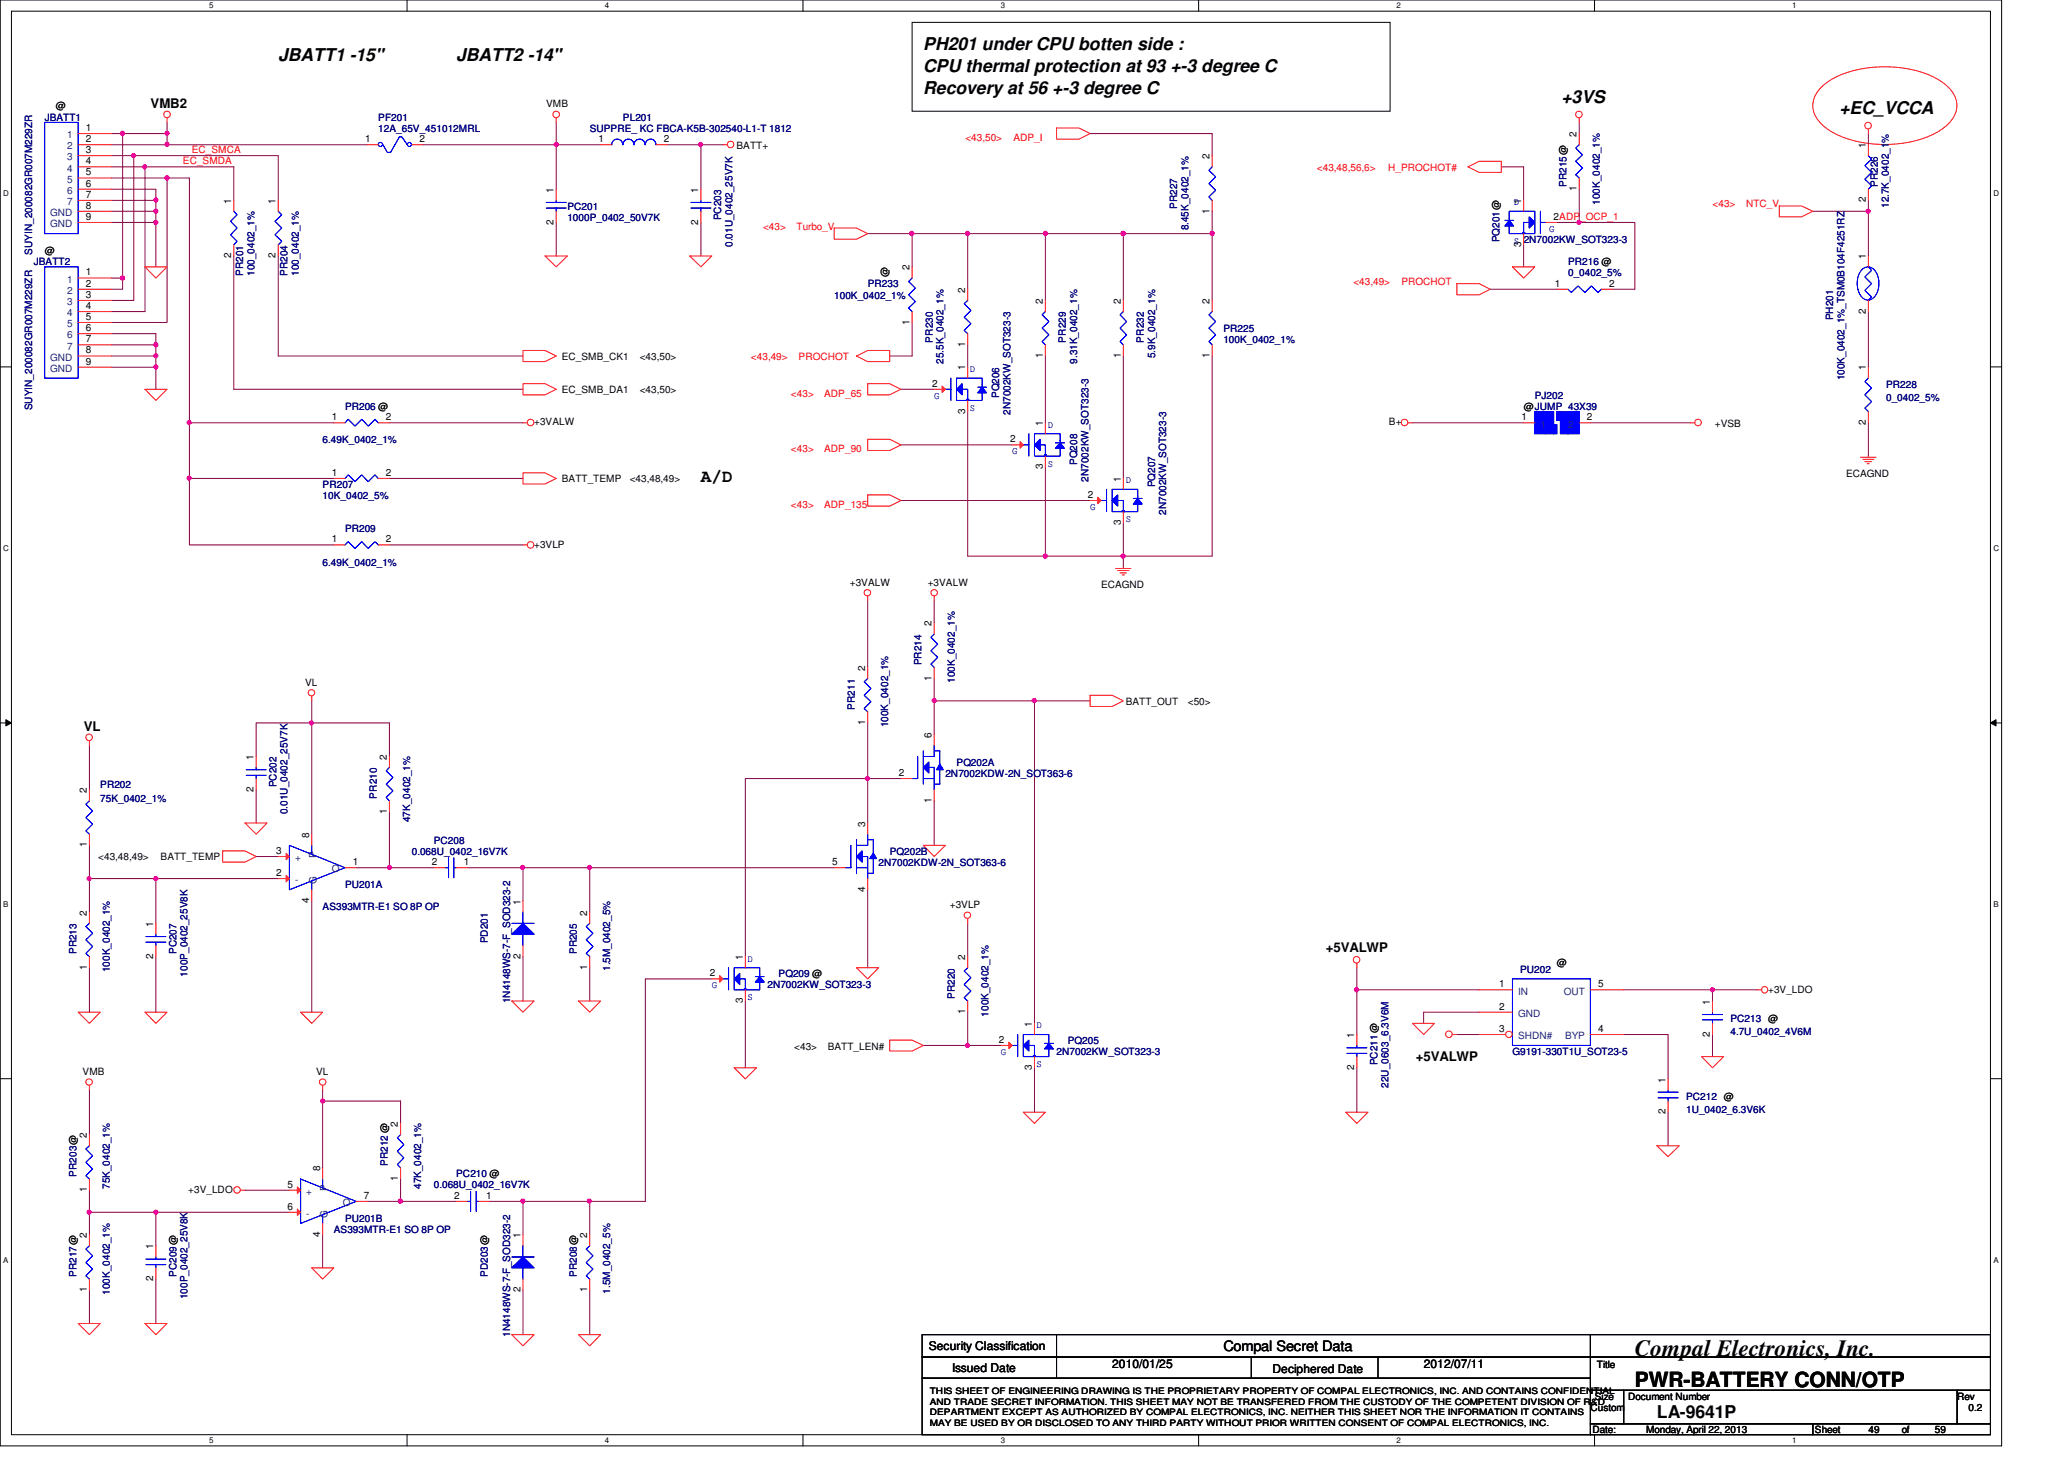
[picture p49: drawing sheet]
<svg xmlns="http://www.w3.org/2000/svg" width="297mm" height="210mm" viewBox="0 0 297 210" stroke-linecap="round" stroke-linejoin="round" font-family="sans-serif">
<defs><g id="words">
<text font-size="3.3" x="235.3" y="195.1">Compal Electronics, Inc.</text>
<text font-size="3" x="235.3" y="199.6">PWR-BATTERY CONN/OTP</text>
<g font-size="2.5">
<text x="40" y="8.7">JBATT1 -15&quot;</text>
<text x="65.7" y="8.7">JBATT2 -14&quot;</text>
<text x="132.9" y="10.3">CPU thermal protection at 93 +-3 degree C</text>
<text x="132.9" y="7.2">PH201 under CPU botten side :</text>
<text x="132.9" y="13.5">Recovery at 56 +-3 degree C</text>
<text x="224.7" y="14.8">+3VS</text>
<text x="264.7" y="16.4">+EC_VCCA</text>
<text x="100.9" y="69.3">A/D</text>
<text x="238.5" y="204">LA-9641P</text>
</g>
<text font-size="2.1" x="176.1" y="194.4">Compal Secret Data</text>
<g font-size="1.9">
<text x="21.7" y="15.5">VMB2</text>
<text x="12.1" y="105.2">VL</text>
<text x="190.8" y="137">+5VALWP</text>
<text x="203.7" y="152.7">+5VALWP</text>
</g>
<g font-size="1.7">
<text x="133.7" y="194.3">Security Classification</text>
<text x="137" y="197.3">Issued Date</text>
<text x="160.1" y="196.8">2010/01/25</text>
<text x="183.1" y="197.5">Deciphered Date</text>
<text x="204.9" y="196.8">2012/07/11</text>
</g>
<g font-size="1.4" fill="#000080">
<text x="6.4" y="17.4">JBATT1</text>
<text x="54.4" y="17.4">PF201</text>
<text x="89.7" y="17.4">PL201</text>
<text x="54.4" y="19">12A_65V_451012MRL</text>
<text x="84.9" y="19">SUPPRE_ KC FBCA-K5B-302540-L1-T 1812</text>
<text x="225.4" y="26.9" transform="rotate(-90 225.4 26.9)">PR215@</text>
<text x="230.2" y="29.5" transform="rotate(-90 230.2 29.5)">100K_0402_1%</text>
<text x="270.3" y="26.9" transform="rotate(-90 270.3 26.9)">PR226</text>
<text x="271.8" y="29.9" transform="rotate(-90 271.8 29.9)">12.7K_0402_1%</text>
<text x="81.7" y="30.2">PC201</text>
<text x="81.7" y="31.7">1000P_0402_50V7K</text>
<text x="103.8" y="31.7" transform="rotate(-90 103.8 31.7)">PC203</text>
<text x="105.4" y="35.5" transform="rotate(-90 105.4 35.5)">0.01U_0402_25V7K</text>
<text x="169.4" y="30.1" transform="rotate(-90 169.4 30.1)">PR227</text>
<text x="171" y="33.1" transform="rotate(-90 171 33.1)">8.45K_0402_1%</text>
<text x="215.8" y="34.9" transform="rotate(-90 215.8 34.9)">PQ201@</text>
<text x="4.6" y="36.7" transform="rotate(-90 4.6 36.7)">SUYIN_200082GR007M229ZR</text>
<text x="4.9" y="38.2">JBATT2</text>
<text x="35" y="39.7" transform="rotate(-90 35 39.7)">PR201</text>
<text x="36.6" y="39.7" transform="rotate(-90 36.6 39.7)">100_0402_1%</text>
<text x="41.4" y="39.7" transform="rotate(-90 41.4 39.7)">PR204</text>
<text x="43" y="39.7" transform="rotate(-90 43 39.7)">100_0402_1%</text>
<text x="124.9" y="41.4">PR233</text>
<text x="225.7" y="38.2">PR216 @</text>
<text x="225.7" y="39.8">0_0402_5%</text>
<text x="120.1" y="43">100K_0402_1%</text>
<text x="176.1" y="47.8">PR225</text>
<text x="263.8" y="46.1" transform="rotate(-90 263.8 46.1)">PH201</text>
<text x="134.2" y="49.3" transform="rotate(-90 134.2 49.3)">PR230</text>
<text x="135.8" y="52.3" transform="rotate(-90 135.8 52.3)">25.5K_0402_1%</text>
<text x="153.4" y="49.3" transform="rotate(-90 153.4 49.3)">PR229</text>
<text x="155" y="52.3" transform="rotate(-90 155 52.3)">9.31K_0402_1%</text>
<text x="164.6" y="49.3" transform="rotate(-90 164.6 49.3)">PR232</text>
<text x="166.2" y="51.5" transform="rotate(-90 166.2 51.5)">5.9K_0402_1%</text>
<text x="176.1" y="49.4">100K_0402_1%</text>
<text x="4.6" y="59.1" transform="rotate(-90 4.6 59.1)">SUYIN_200082GR007M229ZR</text>
<text x="49.7" y="59">PR206 @</text>
<text x="143.8" y="57.3" transform="rotate(-90 143.8 57.3)">PQ206</text>
<text x="145.4" y="59.7" transform="rotate(-90 145.4 59.7)">2N7002KW_SOT323-3</text>
<text x="220.9" y="57.4">PJ202</text>
<text x="265.4" y="54.7" transform="rotate(-90 265.4 54.7)">100K_0402_1%_TSM0B104F4251RZ</text>
<text x="271.4" y="55.8">PR228</text>
<text x="271.4" y="57.7">0_0402_5%</text>
<text x="46.4" y="63.8">6.49K_0402_1%</text>
<text x="46.4" y="70.2">PR207</text>
<text x="46.4" y="71.8">10K_0402_5%</text>
<text x="155" y="66.9" transform="rotate(-90 155 66.9)">PQ208</text>
<text x="156.6" y="69.3" transform="rotate(-90 156.6 69.3)">2N7002KW_SOT323-3</text>
<text x="166.2" y="70.1" transform="rotate(-90 166.2 70.1)">PQ207</text>
<text x="49.7" y="76.6">PR209</text>
<text x="167.8" y="74.1" transform="rotate(-90 167.8 74.1)">2N7002KW_SOT323-3</text>
<text x="46.4" y="81.4">6.49K_0402_1%</text>
<text x="132.6" y="95.7" transform="rotate(-90 132.6 95.7)">PR214</text>
<text x="137.4" y="98.3" transform="rotate(-90 137.4 98.3)">100K_0402_1%</text>
<text x="123" y="102.1" transform="rotate(-90 123 102.1)">PR211</text>
<text x="127.8" y="104.6" transform="rotate(-90 127.8 104.6)">100K_0402_1%</text>
<text x="14.4" y="113.4">PR202</text>
<text x="39.8" y="113.3" transform="rotate(-90 39.8 113.3)">PC202</text>
<text x="136.1" y="111.8">2N7002KDW-2N_SOT363-6</text>
<text x="137.7" y="110.2">PQ202A</text>
<text x="14.4" y="115.3">75K_0402_1%</text>
<text x="41.4" y="117.1" transform="rotate(-90 41.4 117.1)">0.01U_0402_25V7K</text>
<text x="54.2" y="114.9" transform="rotate(-90 54.2 114.9)">PR210</text>
<text x="59" y="118.3" transform="rotate(-90 59 118.3)">47K_0402_1%</text>
<text x="59.3" y="123">0.068U_0402_16V7K</text>
<text x="62.4" y="121.4">PC208</text>
<text x="126.4" y="124.6">2N7002KDW-2N_SOT363-6</text>
<text x="128.1" y="123">PQ202B</text>
<text x="46.4" y="131">AS393MTR-E1 SO 8P OP</text>
<text x="49.7" y="127.8">PU201A</text>
<text x="11" y="137.3" transform="rotate(-90 11 137.3)">PR213</text>
<text x="25.4" y="137.3" transform="rotate(-90 25.4 137.3)">PC207</text>
<text x="70.2" y="135.7" transform="rotate(-90 70.2 135.7)">PD201</text>
<text x="83" y="137.3" transform="rotate(-90 83 137.3)">PR205</text>
<text x="15.8" y="139.9" transform="rotate(-90 15.8 139.9)">100K_0402_1%</text>
<text x="27" y="140.5" transform="rotate(-90 27 140.5)">100P_0402_25V8K</text>
<text x="87.8" y="139.7" transform="rotate(-90 87.8 139.7)">1.5M_0402_5%</text>
<text x="110.4" y="142.2">2N7002KW_SOT323-3</text>
<text x="112.1" y="140.6">PQ209 @</text>
<text x="137.4" y="143.7" transform="rotate(-90 137.4 143.7)">PR220</text>
<text x="218.8" y="140">PU202</text>
<text x="73.4" y="144.4" transform="rotate(-90 73.4 144.4)">1N4148WS-7-F_SOD323-2</text>
<text x="142.2" y="146.3" transform="rotate(-90 142.2 146.3)">100K_0402_1%</text>
<text x="249" y="147">PC213 @</text>
<text x="249" y="148.9">4.7U_0402_4V6M</text>
<text x="152.1" y="151.8">2N7002KW_SOT323-3</text>
<text x="153.7" y="150.2">PQ205</text>
<text x="198.2" y="153.3" transform="rotate(-90 198.2 153.3)">PC211@</text>
<text x="217.7" y="151.8">G9191-330T1U_SOT23-5</text>
<text x="199.8" y="156.5" transform="rotate(-90 199.8 156.5)">22U_0603_6.3V6M</text>
<text x="242.7" y="158.2">PC212 @</text>
<text x="242.7" y="160.1">1U_0402_6.3V6K</text>
<text x="55.8" y="167.7" transform="rotate(-90 55.8 167.7)">PR212@</text>
<text x="11" y="169.3" transform="rotate(-90 11 169.3)">PR203@</text>
<text x="15.8" y="171.1" transform="rotate(-90 15.8 171.1)">75K_0402_1%</text>
<text x="60.6" y="171.1" transform="rotate(-90 60.6 171.1)">47K_0402_1%</text>
<text x="62.4" y="171">0.068U_0402_16V7K</text>
<text x="65.7" y="169.4">PC210 @</text>
<text x="48" y="177.4">AS393MTR-E1 SO 8P OP</text>
<text x="49.7" y="175.8">PU201B</text>
<text x="11" y="183.7" transform="rotate(-90 11 183.7)">PR217@</text>
<text x="25.4" y="183.7" transform="rotate(-90 25.4 183.7)">PC209@</text>
<text x="70.2" y="183.7" transform="rotate(-90 70.2 183.7)">PD203@</text>
<text x="83" y="183.7" transform="rotate(-90 83 183.7)">PR208@</text>
<text x="15.8" y="186.3" transform="rotate(-90 15.8 186.3)">100K_0402_1%</text>
<text x="27" y="186.9" transform="rotate(-90 27 186.9)">100P_0402_25V8K</text>
<text x="87.8" y="186.1" transform="rotate(-90 87.8 186.1)">1.5M_0402_5%</text>
<text x="73.4" y="192.4" transform="rotate(-90 73.4 192.4)">1N4148WS-7-F_SOD323-2</text>
</g>
<g font-size="1.4">
<text x="8" y="15.7">@</text>
<text x="78.6" y="15.5">VMB</text>
<text x="12.4" y="18.8">1</text>
<text x="12.4" y="22">3</text>
<text x="12.4" y="23.6">4</text>
<text x="12.4" y="20.4">2</text>
<text x="52.5" y="20.4">1</text>
<text x="60.4" y="20.4">2</text>
<text x="86.1" y="20.4">1</text>
<text x="95.5" y="20.4">2</text>
<text x="106" y="21.4">BATT+</text>
<text x="174.1" y="22.9" transform="rotate(-90 174.1 22.9)">2</text>
<text x="226.9" y="19.7" transform="rotate(-90 226.9 19.7)">2</text>
<text x="268.5" y="21.3" transform="rotate(-90 268.5 21.3)">1</text>
<text x="12.4" y="25.2">5</text>
<text x="12.4" y="26.8">6</text>
<text x="12.4" y="28.4">7</text>
<text x="33.3" y="29.3" transform="rotate(-90 33.3 29.3)">1</text>
<text x="39.7" y="29.3" transform="rotate(-90 39.7 29.3)">1</text>
<text x="79.7" y="27.7" transform="rotate(-90 79.7 27.7)">1</text>
<text x="100.5" y="27.7" transform="rotate(-90 100.5 27.7)">1</text>
<text x="218.9" y="29.3" transform="rotate(-90 218.9 29.3)">1</text>
<text x="226.9" y="27.5" transform="rotate(-90 226.9 27.5)">1</text>
<text x="268.5" y="29.1" transform="rotate(-90 268.5 29.1)">2</text>
<text x="12.4" y="30">8</text>
<text x="12.4" y="31.6">9</text>
<text x="79.7" y="32.3" transform="rotate(-90 79.7 32.3)">2</text>
<text x="100.5" y="32.3" transform="rotate(-90 100.5 32.3)">2</text>
<text x="174.1" y="30.7" transform="rotate(-90 174.1 30.7)">1</text>
<text x="218.9" y="35.5" transform="rotate(-90 218.9 35.5)">3</text>
<text x="223.6" y="31.6">2ADP_OCP_1</text>
<text x="6.4" y="36.6">@</text>
<text x="12.4" y="39.6">1</text>
<text x="12.4" y="41.2">2</text>
<text x="33.3" y="37.1" transform="rotate(-90 33.3 37.1)">2</text>
<text x="39.7" y="37.1" transform="rotate(-90 39.7 37.1)">2</text>
<text x="127.8" y="39.8" transform="rotate(-90 127.8 39.8)">@</text>
<text x="130.9" y="38.9" transform="rotate(-90 130.9 38.9)">2</text>
<text x="223.8" y="41.2">1</text>
<text x="231.6" y="41.2">2</text>
<text x="268.5" y="37.3" transform="rotate(-90 268.5 37.3)">1</text>
<text x="12.4" y="42.8">3</text>
<text x="12.4" y="44.4">4</text>
<text x="12.4" y="46">5</text>
<text x="12.4" y="47.6">6</text>
<text x="130.9" y="46.7" transform="rotate(-90 130.9 46.7)">1</text>
<text x="138.9" y="42.1" transform="rotate(-90 138.9 42.1)">2</text>
<text x="150.1" y="43.7" transform="rotate(-90 150.1 43.7)">2</text>
<text x="161.3" y="43.7" transform="rotate(-90 161.3 43.7)">2</text>
<text x="174.1" y="43.7" transform="rotate(-90 174.1 43.7)">2</text>
<text x="268.5" y="45.1" transform="rotate(-90 268.5 45.1)">2</text>
<text x="12.4" y="50.8">8</text>
<text x="12.4" y="52.5">9</text>
<text x="12.4" y="49.2">7</text>
<text x="80.9" y="51.8">EC_SMB_CK1</text>
<text x="92.1" y="51.8">&lt;43,50&gt;</text>
<text x="138.9" y="53.3" transform="rotate(-90 138.9 53.3)">1</text>
<text x="138.9" y="49.9" transform="rotate(-90 138.9 49.9)">1</text>
<text x="150.1" y="51.5" transform="rotate(-90 150.1 51.5)">1</text>
<text x="161.3" y="51.5" transform="rotate(-90 161.3 51.5)">1</text>
<text x="174.1" y="51.5" transform="rotate(-90 174.1 51.5)">1</text>
<text x="268.5" y="53.3" transform="rotate(-90 268.5 53.3)">1</text>
<text x="80.9" y="56.6">EC_SMB_DA1</text>
<text x="92.1" y="56.6">&lt;43,50&gt;</text>
<text x="134.2" y="55.6">2</text>
<text x="138.9" y="59.5" transform="rotate(-90 138.9 59.5)">3</text>
<text x="219.3" y="59">@JUMP_43X39</text>
<text x="47.7" y="60.5">1</text>
<text x="55.5" y="60.5">2</text>
<text x="76.9" y="61.2">+3VALW</text>
<text x="145.4" y="63.6">2</text>
<text x="150.1" y="61.3" transform="rotate(-90 150.1 61.3)">1</text>
<text x="199.9" y="61.2">B+</text>
<text x="219" y="60.5">1</text>
<text x="228.4" y="60.5">2</text>
<text x="246.8" y="61.4">+VSB</text>
<text x="268.5" y="61.1" transform="rotate(-90 268.5 61.1)">2</text>
<text x="47.7" y="68.5">1</text>
<text x="55.5" y="68.5">2</text>
<text x="80.9" y="69.4">BATT_TEMP</text>
<text x="90.6" y="69.4">&lt;43,48,49&gt;</text>
<text x="150.1" y="67.5" transform="rotate(-90 150.1 67.5)">3</text>
<text x="156.5" y="71.6">2</text>
<text x="161.3" y="69.3" transform="rotate(-90 161.3 69.3)">1</text>
<text x="265.7" y="68.6">ECAGND</text>
<text x="161.3" y="75.5" transform="rotate(-90 161.3 75.5)">3</text>
<text x="47.7" y="78">1</text>
<text x="55.5" y="78">2</text>
<text x="76.9" y="78.8">+3VLP</text>
<text x="122.3" y="84.2">+3VALW</text>
<text x="133.5" y="84.2">+3VALW</text>
<text x="158.5" y="84.6">ECAGND</text>
<text x="134.1" y="90.1" transform="rotate(-90 134.1 90.1)">2</text>
<text x="43.9" y="98.6">VL</text>
<text x="124.5" y="96.5" transform="rotate(-90 124.5 96.5)">2</text>
<text x="134.1" y="97.9" transform="rotate(-90 134.1 97.9)">1</text>
<text x="162" y="101.4">BATT_OUT</text>
<text x="170.9" y="101.4">&lt;50&gt;</text>
<text x="124.5" y="104.3" transform="rotate(-90 124.5 104.3)">1</text>
<text x="134.1" y="106.1" transform="rotate(-90 134.1 106.1)">6</text>
<text x="36.5" y="113.9" transform="rotate(-90 36.5 113.9)">2</text>
<text x="36.5" y="109.3" transform="rotate(-90 36.5 109.3)">1</text>
<text x="55.7" y="109.3" transform="rotate(-90 55.7 109.3)">2</text>
<text x="129.4" y="111.6">2</text>
<text x="12.5" y="114.1" transform="rotate(-90 12.5 114.1)">2</text>
<text x="55.7" y="117.1" transform="rotate(-90 55.7 117.1)">1</text>
<text x="124.5" y="118.9" transform="rotate(-90 124.5 118.9)">3</text>
<text x="134.1" y="115.5" transform="rotate(-90 134.1 115.5)">1</text>
<text x="12.5" y="121.9" transform="rotate(-90 12.5 121.9)">1</text>
<text x="14.1" y="123.8">&lt;43,48,49&gt;</text>
<text x="23.1" y="123.8">BATT_TEMP</text>
<text x="39.7" y="122.9">3</text>
<text x="44.5" y="120.5" transform="rotate(-90 44.5 120.5)">8</text>
<text x="50.8" y="124.5">1</text>
<text x="62.1" y="124.5">2</text>
<text x="66.8" y="124.5">1</text>
<text x="119.8" y="124.5">5</text>
<text x="12.5" y="131.7" transform="rotate(-90 12.5 131.7)">2</text>
<text x="39.7" y="126">2</text>
<text x="44.5" y="129.9" transform="rotate(-90 44.5 129.9)">4</text>
<text x="74.9" y="130.1" transform="rotate(-90 74.9 130.1)">1</text>
<text x="84.5" y="131.7" transform="rotate(-90 84.5 131.7)">2</text>
<text x="124.5" y="128.3" transform="rotate(-90 124.5 128.3)">4</text>
<text x="136.7" y="130.6">+3VLP</text>
<text x="22.1" y="137.9" transform="rotate(-90 22.1 137.9)">2</text>
<text x="22.1" y="133.3" transform="rotate(-90 22.1 133.3)">1</text>
<text x="74.9" y="137.9" transform="rotate(-90 74.9 137.9)">2</text>
<text x="12.5" y="139.5" transform="rotate(-90 12.5 139.5)">1</text>
<text x="84.5" y="139.5" transform="rotate(-90 84.5 139.5)">1</text>
<text x="102.1" y="140.5">2</text>
<text x="106.9" y="138.1" transform="rotate(-90 106.9 138.1)">1</text>
<text x="138.9" y="138.1" transform="rotate(-90 138.9 138.1)">2</text>
<text x="215.8" y="142">1</text>
<text x="224.1" y="139">@</text>
<text x="230" y="142">5</text>
<text x="254.5" y="142.8">+3V_LDO</text>
<text x="106.9" y="144.3" transform="rotate(-90 106.9 144.3)">3</text>
<text x="138.9" y="145.9" transform="rotate(-90 138.9 145.9)">1</text>
<text x="148.5" y="147.7" transform="rotate(-90 148.5 147.7)">1</text>
<text x="194.9" y="149.3" transform="rotate(-90 194.9 149.3)">1</text>
<text x="215.8" y="145.2">2</text>
<text x="215.8" y="148.5">3</text>
<text x="230" y="148.5">4</text>
<text x="246.1" y="149.1" transform="rotate(-90 246.1 149.1)">2</text>
<text x="246.1" y="144.5" transform="rotate(-90 246.1 144.5)">1</text>
<text x="11.9" y="154.6">VMB</text>
<text x="45.5" y="154.6">VL</text>
<text x="114.3" y="151">&lt;43&gt;</text>
<text x="119.1" y="151">BATT_LEN#</text>
<text x="143.8" y="150">2</text>
<text x="148.5" y="153.9" transform="rotate(-90 148.5 153.9)">3</text>
<text x="194.9" y="153.9" transform="rotate(-90 194.9 153.9)">2</text>
<text x="239.7" y="155.7" transform="rotate(-90 239.7 155.7)">1</text>
<text x="239.7" y="160.3" transform="rotate(-90 239.7 160.3)">2</text>
<text x="12.5" y="163.7" transform="rotate(-90 12.5 163.7)">2</text>
<text x="57.3" y="162.1" transform="rotate(-90 57.3 162.1)">2</text>
<text x="12.5" y="171.5" transform="rotate(-90 12.5 171.5)">1</text>
<text x="27.1" y="171.6">+3V_LDO</text>
<text x="41.4" y="170.9">5</text>
<text x="46.1" y="168.5" transform="rotate(-90 46.1 168.5)">8</text>
<text x="52.4" y="172.5">7</text>
<text x="57.3" y="169.9" transform="rotate(-90 57.3 169.9)">1</text>
<text x="65.4" y="172.5">2</text>
<text x="70" y="172.5">1</text>
<text x="12.5" y="178.1" transform="rotate(-90 12.5 178.1)">2</text>
<text x="22.1" y="179.7" transform="rotate(-90 22.1 179.7)">1</text>
<text x="41.4" y="174">6</text>
<text x="46.1" y="177.9" transform="rotate(-90 46.1 177.9)">4</text>
<text x="74.9" y="178.1" transform="rotate(-90 74.9 178.1)">1</text>
<text x="84.5" y="178.1" transform="rotate(-90 84.5 178.1)">2</text>
<text x="12.5" y="185.9" transform="rotate(-90 12.5 185.9)">1</text>
<text x="22.1" y="184.3" transform="rotate(-90 22.1 184.3)">2</text>
<text x="74.9" y="185.9" transform="rotate(-90 74.9 185.9)">2</text>
<text x="84.5" y="185.9" transform="rotate(-90 84.5 185.9)">1</text>
<text x="229.8" y="196.8">Title</text>
<text x="228.9" y="203">Custom</text>
<text x="229.5" y="201.4">Size</text>
<text x="234.3" y="201.4">Document Number</text>
<text x="281.7" y="201.4">Rev</text>
<text x="283.3" y="203">0.2</text>
<text x="229.2" y="206.2">Date:</text>
<text x="236.9" y="206.2">Monday, April 22, 2013</text>
<text x="261.2" y="206.2">Sheet</text>
<text x="268.9" y="206.2">49</text>
<text x="273.7" y="206.2">of</text>
<text x="278.5" y="206.2">59</text>
</g>
<g font-size="1.4" fill="#004080">
<text x="9.6" y="19.9">1</text>
<text x="9.6" y="23.1">3</text>
<text x="9.6" y="21.5">2</text>
<text x="9.6" y="24.7">4</text>
<text x="9.6" y="26.3">5</text>
<text x="9.6" y="27.9">6</text>
<text x="9.6" y="29.5">7</text>
<text x="7.2" y="31.1">GND</text>
<text x="7.2" y="32.7">GND</text>
<text x="9.6" y="40.7">1</text>
<text x="9.6" y="43.9">3</text>
<text x="9.6" y="45.5">4</text>
<text x="9.6" y="47.1">5</text>
<text x="9.6" y="42.3">2</text>
<text x="7.2" y="51.9">GND</text>
<text x="7.2" y="53.5">GND</text>
<text x="9.6" y="48.7">6</text>
<text x="9.6" y="50.3">7</text>
<text x="221.7" y="61.5">1</text>
<text x="225.7" y="61.5">2</text>
<text x="42.5" y="123.9">+</text>
<text x="45.5" y="123.4" transform="rotate(-90 45.5 123.4)">P</text>
<text x="47.7" y="125.5">O</text>
<text x="42.5" y="127.1">-</text>
<text x="45.5" y="127.2" transform="rotate(-90 45.5 127.2)">G</text>
<text x="218.5" y="143.1">IN</text>
<text x="225" y="143.1">OUT</text>
<text x="218.5" y="146.3">GND</text>
<text x="218.5" y="149.5">SHDN#</text>
<text x="225.3" y="149.5">BYP</text>
<text x="44.1" y="171.9">+</text>
<text x="47.1" y="171.4" transform="rotate(-90 47.1 171.4)">P</text>
<text x="49.4" y="173.5">O</text>
<text x="44.1" y="175.1">-</text>
<text x="47.1" y="175.2" transform="rotate(-90 47.1 175.2)">G</text>
</g>
<g font-size="1.4" fill="#f00">
<text x="26.3" y="23.7">EC_SMDA</text>
<text x="27.6" y="22.1">EC_SMCA</text>
<text x="138.9" y="20.2">&lt;43,50&gt;</text>
<text x="145.8" y="20.2">ADP_I</text>
<text x="189.5" y="24.6">&lt;43,48,56,6&gt;</text>
<text x="199.8" y="24.6">H_PROCHOT#</text>
<text x="246.5" y="29.8">&lt;43&gt;</text>
<text x="251.3" y="29.8">NTC_V</text>
<text x="109.8" y="33.1">&lt;43&gt;</text>
<text x="114.6" y="33.1">Turbo_V</text>
<text x="194.8" y="41.1">&lt;43,49&gt;</text>
<text x="201.7" y="41.1">PROCHOT</text>
<text x="108.1" y="51.8">&lt;43,49&gt;</text>
<text x="114.9" y="51.8">PROCHOT</text>
<text x="113.8" y="57.1">&lt;43&gt;</text>
<text x="118.6" y="57.1">ADP_65</text>
<text x="113.8" y="65.1">&lt;43&gt;</text>
<text x="118.6" y="65.1">ADP_90</text>
<text x="113.8" y="73.1">&lt;43&gt;</text>
<text x="118.6" y="73.1">ADP_135</text>
</g>
<g font-size="1.4" fill="#00f">
<text x="217.8" y="29.5">D</text>
<text x="217.8" y="35.1">S 2N7002KW_SOT323-3</text>
<text x="223" y="33.4">G</text>
<text x="139.6" y="53.5">D</text>
<text x="134.4" y="57.4">G</text>
<text x="139.6" y="59.1">S</text>
<text x="145.7" y="65.4">G</text>
<text x="150.8" y="61.5">D</text>
<text x="150.8" y="67.1">S</text>
<text x="162" y="69.5">D</text>
<text x="156.9" y="73.4">G</text>
<text x="162" y="75.1">S</text>
<text x="102.4" y="142.2">G</text>
<text x="107.6" y="138.3">D</text>
<text x="107.6" y="143.9">S</text>
<text x="149.2" y="147.9">D</text>
<text x="144.1" y="151.8">G</text>
<text x="149.2" y="153.5">S</text>
</g>
<g font-size="1.3">
<text x="133.8" y="200.6">THIS SHEET OF ENGINEERING DRAWING IS THE PROPRIETARY PROPERTY OF COMPAL ELECTRONICS, INC. AND CONTAINS CONFIDENTIAL</text>
<text x="133.8" y="202.1">AND TRADE SECRET INFORMATION. THIS SHEET MAY NOT BE TRANSFERED FROM THE CUSTODY OF THE COMPETENT DIVISION OF R&amp;D</text>
<text x="133.8" y="203.6">DEPARTMENT EXCEPT AS AUTHORIZED BY COMPAL ELECTRONICS, INC. NEITHER THIS SHEET NOR THE INFORMATION IT CONTAINS</text>
<text x="133.8" y="205.1">MAY BE USED BY OR DISCLOSED TO ANY THIRD PARTY WITHOUT PRIOR WRITTEN CONSENT OF COMPAL ELECTRONICS, INC.</text>
</g>
<g font-size="1.1">
<text x="30.1" y="1.1">5</text>
<text x="87" y="1.1">4</text>
<text x="144" y="1.1">3</text>
<text x="201" y="1.1">2</text>
<text x="257.9" y="1.1">1</text>
<text x=".5" y="28.2">D</text>
<text x="286.9" y="28.2">D</text>
<text x=".5" y="79.3">C</text>
<text x="286.9" y="79.3">C</text>
<text x=".5" y="130.6">B</text>
<text x="286.9" y="130.6">B</text>
<text x=".5" y="181.7">A</text>
<text x="286.9" y="181.7">A</text>
<text x="30.1" y="207.6">5</text>
<text x="87" y="207.6">4</text>
<text x="144" y="207.6">3</text>
<text x="201" y="207.6">2</text>
<text x="257.9" y="207.6">1</text>
</g>
</g></defs>
<path d="M0 0h288.1v208h-288.1zM1.6 1.6h284.9v204.8h-284.9z" fill="none" stroke="#000" stroke-width=".14"/>
<g fill="#fff">
<path d="M30.1 .2h.6v1.2h-.6z"/>
<path d="M30.1 206.6h.6v1.2h-.6z"/>
</g>
<path d="M58.6 0v1.6M58.6 206.4v1.6" fill="none" stroke="#000" stroke-width=".14"/>
<g fill="#fff">
<path d="M87 .2h.6v1.2h-.6z"/>
<path d="M87 206.6h.6v1.2h-.6z"/>
</g>
<path d="M115.6 0v1.6M115.6 206.4v1.6" fill="none" stroke="#000" stroke-width=".14"/>
<g fill="#fff">
<path d="M144 .2h.6v1.2h-.6z"/>
<path d="M144 206.6h.6v1.2h-.6z"/>
</g>
<path d="M172.5 0v1.6M172.5 206.4v1.6" fill="none" stroke="#000" stroke-width=".14"/>
<g fill="#fff">
<path d="M200.9 .2h.6v1.2h-.6z"/>
<path d="M200.9 206.6h.6v1.2h-.6z"/>
</g>
<path d="M229.5 0v1.6M229.5 206.4v1.6" fill="none" stroke="#000" stroke-width=".14"/>
<g fill="#fff">
<path d="M257.9 .2h.6v1.2h-.6z"/>
<path d="M257.9 206.6h.6v1.2h-.6z"/>
<path d="M.5 27.2h.7v1.2h-.7z"/>
<path d="M286.9 27.2h.7v1.2h-.7z"/>
<path d="M.5 78.4h.7v1.1h-.7z"/>
<path d="M286.9 78.4h.7v1.1h-.7z"/>
</g>
<path d="M0 52.8h1.6M286.5 52.8h1.6" fill="none" stroke="#000" stroke-width=".14"/>
<g fill="#fff">
<path d="M.5 129.6h.7v1.2h-.7z"/>
<path d="M286.9 129.6h.7v1.2h-.7z"/>
</g>
<path d="M0 104h1.6M.8 103.5l.8 .5-.8 .4zM286.5 104l.8-.5v.9zM286.5 104h1.6" fill="none" stroke="#000" stroke-width=".14"/>
<path d="M.8 103.5l.8 .5-.8 .4zM286.5 104l.8-.5v.9z" fill="#000"/>
<g fill="#fff">
<path d="M.5 180.8h.7v1.1h-.7z"/>
<path d="M286.9 180.8h.7v1.1h-.7z"/>
</g>
<path d="M131.3 3.2h68.8v12.8h-68.8zM0 155.2h1.6M286.5 155.2h1.6" fill="none" stroke="#000" stroke-width=".14"/>
<path d="M262.3 12.4a13.7 13.7 0 0 1 9-2.8 13.7 13.7 0 0 1 8.9 2.8 3.5 3.5 0 0 1 0 5.6 13.7 13.7 0 0 1-8.9 2.8 13.7 13.7 0 0 1-9-2.8 3.5 3.5 0 0 1 0-5.6z" fill="none" stroke="#f00" stroke-width=".14"/>
<path d="M16 32h6.4M40 36.8v14.4" fill="none" stroke="#800040" stroke-width=".14"/>
<circle cx="22.4" cy="32" r=".3" fill="#f0f"/>
<circle cx="22.4" cy="32" r=".3" fill="none" stroke="#f0f" stroke-width=".14"/>
<path d="M16 30.4h6.4M20.9 24h12.7v4.8M22.4 32v6.4M40 22.4v6.4M27.3 60.8v8M56 60.8h19.3M56 68.8h19.3" fill="none" stroke="#800040" stroke-width=".14"/>
<circle cx="27.2" cy="60.8" r=".3" fill="#f0f"/>
<circle cx="27.2" cy="60.8" r=".3" fill="none" stroke="#f0f" stroke-width=".14"/>
<path d="M80 20.8h6.4M100.9 20.8h3.1M27.3 60.8h20.7" fill="none" stroke="#800040" stroke-width=".14"/>
<circle cx="100.8" cy="20.8" r=".3" fill="#f0f"/>
<circle cx="100.8" cy="20.8" r=".3" fill="none" stroke="#f0f" stroke-width=".14"/>
<path d="M80 17.6v3.2M33.6 56h41.7" fill="none" stroke="#800040" stroke-width=".14"/>
<circle cx="80" cy="20.8" r=".3" fill="#f0f"/>
<circle cx="80" cy="20.8" r=".3" fill="none" stroke="#f0f" stroke-width=".14"/>
<path d="M24 19.2v1.6M33.6 36.8v19.2M80 20.8v6.4M80 32v4.8M96 20.8h4.9v6.4M100.9 32v4.8M40 51.2h35.3M27.3 68.8h20.7" fill="none" stroke="#800040" stroke-width=".14"/>
<circle cx="27.2" cy="68.8" r=".3" fill="#f0f"/>
<circle cx="27.2" cy="68.8" r=".3" fill="none" stroke="#f0f" stroke-width=".14"/>
<path d="M24 20.8h28.9" fill="none" stroke="#800040" stroke-width=".14"/>
<circle cx="24" cy="20.8" r=".3" fill="#f0f"/>
<circle cx="24" cy="20.8" r=".3" fill="none" stroke="#f0f" stroke-width=".14"/>
<path d="M16 20.8h8M22.4 30.4v1.6M60.9 20.8h19.1M227.3 32h8v9.6h-3.2M203.3 60.8h16" fill="none" stroke="#800040" stroke-width=".14"/>
<circle cx="227.2" cy="32" r=".3" fill="#f0f"/>
<circle cx="227.2" cy="32" r=".3" fill="none" stroke="#f0f" stroke-width=".14"/>
<path d="M268.9 19.2v1.6M216.1 24h3.2v4.8M219.3 35.2v3.2M227.3 27.2v4.8h-3.2M260.9 30.4h8v6.4M214.4 41.6h9.7" fill="none" stroke="#800040" stroke-width=".14"/>
<circle cx="268.8" cy="30.4" r=".3" fill="#f0f"/>
<circle cx="268.8" cy="30.4" r=".3" fill="none" stroke="#f0f" stroke-width=".14"/>
<path d="M17.6 19.2h6.4M227.3 17.6v1.6M19.3 22.4h20.7M27.3 25.6v35.2" fill="none" stroke="#800040" stroke-width=".14"/>
<circle cx="24" cy="19.2" r=".3" fill="#f0f"/>
<circle cx="24" cy="19.2" r=".3" fill="none" stroke="#f0f" stroke-width=".14"/>
<path d="M24 17.6v1.6M16 27.2h6.4v1.6M24 25.6h3.3M268.9 44.8v8" fill="none" stroke="#800040" stroke-width=".14"/>
<circle cx="22.4" cy="28.8" r=".3" fill="#f0f"/>
<circle cx="22.4" cy="28.8" r=".3" fill="none" stroke="#f0f" stroke-width=".14"/>
<path d="M16 28.8h6.4v1.6" fill="none" stroke="#800040" stroke-width=".14"/>
<circle cx="22.4" cy="30.4" r=".3" fill="#f0f"/>
<circle cx="22.4" cy="30.4" r=".3" fill="none" stroke="#f0f" stroke-width=".14"/>
<path d="M17.6 19.2v20.8h-1.6" fill="none" stroke="#800040" stroke-width=".14"/>
<circle cx="17.6" cy="40" r=".31" fill="#f0f"/>
<circle cx="17.6" cy="40" r=".31" fill="none" stroke="#f0f" stroke-width=".14"/>
<circle cx="17.6" cy="19.2" r=".31" fill="#f0f"/>
<circle cx="17.6" cy="19.2" r=".31" fill="none" stroke="#f0f" stroke-width=".14"/>
<path d="M16 19.2h1.6M19.3 22.4v20.8h-3.3M17.6 40v1.6h-1.6" fill="none" stroke="#800040" stroke-width=".14"/>
<circle cx="19.2" cy="22.4" r=".3" fill="#f0f"/>
<circle cx="19.2" cy="22.4" r=".3" fill="none" stroke="#f0f" stroke-width=".14"/>
<path d="M16 25.6h8v20.8h-8M16 22.4h3.3M16 44.8h4.9" fill="none" stroke="#800040" stroke-width=".14"/>
<circle cx="24" cy="25.6" r=".31" fill="#f0f"/>
<circle cx="24" cy="25.6" r=".31" fill="none" stroke="#f0f" stroke-width=".14"/>
<path d="M16 48h6.4M16 49.6h6.4" fill="none" stroke="#800040" stroke-width=".14"/>
<circle cx="22.4" cy="49.6" r=".31" fill="#f0f"/>
<circle cx="22.4" cy="49.6" r=".31" fill="none" stroke="#f0f" stroke-width=".14"/>
<path d="M16 52.8h6.4v3.2M22.4 49.6v1.6h-6.4" fill="none" stroke="#800040" stroke-width=".14"/>
<circle cx="22.4" cy="51.2" r=".3" fill="#f0f"/>
<circle cx="22.4" cy="51.2" r=".3" fill="none" stroke="#f0f" stroke-width=".14"/>
<path d="M22.4 51.2v1.6" fill="none" stroke="#800040" stroke-width=".14"/>
<circle cx="22.4" cy="52.8" r=".3" fill="#f0f"/>
<circle cx="22.4" cy="52.8" r=".3" fill="none" stroke="#f0f" stroke-width=".14"/>
<path d="M20.9 24v20.8M22.4 48v1.6" fill="none" stroke="#800040" stroke-width=".14"/>
<circle cx="20.8" cy="24" r=".3" fill="#f0f"/>
<circle cx="20.8" cy="24" r=".3" fill="none" stroke="#f0f" stroke-width=".14"/>
<path d="M16 24h4.9M124.9 33.6h6.4v4.8M131.3 33.6h8v8M174.4 30.4v3.2M131.3 46.4v4.8h-3.3M139.3 49.6v3.2M228.9 60.8h14.4M268.9 60.8v4.8" fill="none" stroke="#800040" stroke-width=".14"/>
<circle cx="131.2" cy="33.6" r=".31" fill="#f0f"/>
<circle cx="131.2" cy="33.6" r=".31" fill="none" stroke="#f0f" stroke-width=".14"/>
<path d="M161.7 33.6h12.7M129.7 56h4.7" fill="none" stroke="#800040" stroke-width=".14"/>
<circle cx="161.6" cy="33.6" r=".32" fill="#f0f"/>
<circle cx="161.6" cy="33.6" r=".32" fill="none" stroke="#f0f" stroke-width=".14"/>
<path d="M156.9 19.2h17.5M139.3 33.6h11.1v9.6" fill="none" stroke="#800040" stroke-width=".14"/>
<circle cx="139.2" cy="33.6" r=".31" fill="#f0f"/>
<circle cx="139.2" cy="33.6" r=".31" fill="none" stroke="#f0f" stroke-width=".14"/>
<path d="M150.4 33.6h11.3v9.6" fill="none" stroke="#800040" stroke-width=".14"/>
<circle cx="150.4" cy="33.6" r=".31" fill="#f0f"/>
<circle cx="150.4" cy="33.6" r=".31" fill="none" stroke="#f0f" stroke-width=".14"/>
<path d="M139.3 59.2v20.8M150.4 51.2v9.6M161.7 51.2v17.6M150.4 80h11.3" fill="none" stroke="#800040" stroke-width=".14"/>
<circle cx="150.4" cy="80" r=".3" fill="#f0f"/>
<circle cx="150.4" cy="80" r=".3" fill="none" stroke="#f0f" stroke-width=".14"/>
<path d="M161.7 75.2v4.8" fill="none" stroke="#800040" stroke-width=".14"/>
<circle cx="161.6" cy="80" r=".31" fill="#f0f"/>
<circle cx="161.6" cy="80" r=".31" fill="none" stroke="#f0f" stroke-width=".14"/>
<path d="M174.4 33.6v9.6M150.4 67.2v12.8" fill="none" stroke="#800040" stroke-width=".14"/>
<circle cx="174.4" cy="33.6" r=".31" fill="#f0f"/>
<circle cx="174.4" cy="33.6" r=".31" fill="none" stroke="#f0f" stroke-width=".14"/>
<path d="M174.4 19.2v3.2M268.9 28.8v1.6M174.4 51.2v28.8h-12.7v1.6M129.7 64h16M129.7 72h27.2M139.3 80h11.1M102.4 140.8h-9.5v32h-8M70.4 172.8h4.9" fill="none" stroke="#800040" stroke-width=".14"/>
<circle cx="84.8" cy="172.8" r=".3" fill="#f0f"/>
<circle cx="84.8" cy="172.8" r=".3" fill="none" stroke="#f0f" stroke-width=".14"/>
<path d="M195.3 142.4h17.6M233.7 148.8h6.4v6.4M240.1 160v4.8" fill="none" stroke="#800040" stroke-width=".14"/>
<circle cx="195.2" cy="142.4" r=".3" fill="#f0f"/>
<circle cx="195.2" cy="142.4" r=".3" fill="none" stroke="#f0f" stroke-width=".14"/>
<path d="M195.3 139.2v9.6M195.3 153.6v6.4M209.7 148.8h3.2M212.9 145.6h-8v1.6M246.5 142.4h6.4" fill="none" stroke="#800040" stroke-width=".14"/>
<circle cx="246.5" cy="142.4" r=".3" fill="#f0f"/>
<circle cx="246.5" cy="142.4" r=".3" fill="none" stroke="#f0f" stroke-width=".14"/>
<path d="M36.9 104h8M44.9 100.8v3.2M44.9 104v16M124.9 104v8M67.3 124.8h8M233.7 142.4h12.8v1.6M246.5 148.8v3.2" fill="none" stroke="#800040" stroke-width=".14"/>
<circle cx="44.8" cy="104" r=".3" fill="#f0f"/>
<circle cx="44.8" cy="104" r=".3" fill="none" stroke="#f0f" stroke-width=".14"/>
<path d="M36.9 104v4.8M36.9 113.6v4.8M44.9 104h11.1M36.9 123.2h3.1M40 126.4h-17.6v6.4M44.9 129.6v16" fill="none" stroke="#800040" stroke-width=".14"/>
<circle cx="22.4" cy="126.4" r=".3" fill="#f0f"/>
<circle cx="22.4" cy="126.4" r=".3" fill="none" stroke="#f0f" stroke-width=".14"/>
<path d="M12.9 126.4v4.8" fill="none" stroke="#800040" stroke-width=".14"/>
<circle cx="12.8" cy="126.4" r=".3" fill="#f0f"/>
<circle cx="12.8" cy="126.4" r=".3" fill="none" stroke="#f0f" stroke-width=".14"/>
<path d="M12.9 107.2v6.4M56 104v4.8M56 116.8v8M12.9 121.6v4.8M12.9 139.2v6.4M22.4 137.6v8M51.3 124.8h4.7M56 124.8h6.4" fill="none" stroke="#800040" stroke-width=".14"/>
<circle cx="56" cy="124.8" r=".3" fill="#f0f"/>
<circle cx="56" cy="124.8" r=".3" fill="none" stroke="#f0f" stroke-width=".14"/>
<path d="M75.3 124.8h9.6" fill="none" stroke="#800040" stroke-width=".14"/>
<circle cx="75.2" cy="124.8" r=".3" fill="#f0f"/>
<circle cx="75.2" cy="124.8" r=".3" fill="none" stroke="#f0f" stroke-width=".14"/>
<path d="M75.3 124.8v4.8M75.3 137.6v6.4M84.9 124.8v6.4M22.4 174.4h19.3" fill="none" stroke="#800040" stroke-width=".14"/>
<circle cx="22.4" cy="174.4" r=".3" fill="#f0f"/>
<circle cx="22.4" cy="174.4" r=".3" fill="none" stroke="#f0f" stroke-width=".14"/>
<path d="M84.9 139.2v4.8M12.9 174.4h9.5v4.8M12.9 171.2v3.2M12.9 174.4v3.2" fill="none" stroke="#800040" stroke-width=".14"/>
<circle cx="12.8" cy="174.4" r=".3" fill="#f0f"/>
<circle cx="12.8" cy="174.4" r=".3" fill="none" stroke="#f0f" stroke-width=".14"/>
<path d="M84.9 124.8h35.1" fill="none" stroke="#800040" stroke-width=".14"/>
<circle cx="84.8" cy="124.8" r=".3" fill="#f0f"/>
<circle cx="84.8" cy="124.8" r=".3" fill="none" stroke="#f0f" stroke-width=".14"/>
<path d="M129.7 112h-4.8v6.4M12.9 185.6v4.8" fill="none" stroke="#800040" stroke-width=".14"/>
<circle cx="124.8" cy="112" r=".3" fill="#f0f"/>
<circle cx="124.8" cy="112" r=".3" fill="none" stroke="#f0f" stroke-width=".14"/>
<path d="M124.9 86.4v9.6M134.4 86.4v3.2M134.4 100.8v4.8M124.9 128v11.2M46.4 177.6v4.8M75.3 172.8v4.8M22.4 184v6.4" fill="none" stroke="#800040" stroke-width=".14"/>
<circle cx="75.2" cy="172.8" r=".3" fill="#f0f"/>
<circle cx="75.2" cy="172.8" r=".3" fill="none" stroke="#f0f" stroke-width=".14"/>
<path d="M57.7 172.8h8M75.3 172.8h9.6v4.8" fill="none" stroke="#800040" stroke-width=".14"/>
<circle cx="57.6" cy="172.8" r=".31" fill="#f0f"/>
<circle cx="57.6" cy="172.8" r=".31" fill="none" stroke="#f0f" stroke-width=".14"/>
<path d="M134.4 115.2v6.4M46.4 158.4v9.6M57.7 169.6v3.2h-4.8" fill="none" stroke="#800040" stroke-width=".14"/>
<circle cx="46.4" cy="158.4" r=".3" fill="#f0f"/>
<circle cx="46.4" cy="158.4" r=".3" fill="none" stroke="#f0f" stroke-width=".14"/>
<path d="M134.4 97.6v3.2M156.9 100.8h-8v46.4M12.9 156.8v6.4M35.3 171.2h6.4" fill="none" stroke="#800040" stroke-width=".14"/>
<circle cx="148.8" cy="100.8" r=".3" fill="#f0f"/>
<circle cx="148.8" cy="100.8" r=".3" fill="none" stroke="#f0f" stroke-width=".14"/>
<path d="M134.4 100.8h14.5" fill="none" stroke="#800040" stroke-width=".14"/>
<circle cx="134.4" cy="100.8" r=".3" fill="#f0f"/>
<circle cx="134.4" cy="100.8" r=".3" fill="none" stroke="#f0f" stroke-width=".14"/>
<path d="M139.3 132.8v4.8M46.4 156.8v1.6h11.3v3.2M139.3 145.6v4.8h-6.4M148.9 153.6v6.4" fill="none" stroke="#800040" stroke-width=".14"/>
<circle cx="139.2" cy="150.4" r=".3" fill="#f0f"/>
<circle cx="139.2" cy="150.4" r=".3" fill="none" stroke="#f0f" stroke-width=".14"/>
<path d="M27.3 68.8v9.6h20.7M56 78.4h19.3M124.9 112h-17.6v25.6M12.9 126.4h9.5M107.3 144v9.6M139.3 150.4h4.8M75.3 185.6v6.4M84.9 185.6v6.4" fill="none" stroke="#800040" stroke-width=".14"/>
<g fill="none" stroke="#f00" stroke-width=".14">
<path d="M24 17v.6M80 17v.6M152.1 18.4h3.2l1.6 .8-1.6 .8h-3.2zM227.3 17v.6M268.9 18.6v.6M20.9 38.4h3.1l-1.6 1.6zM78.4 36.8h3.3l-1.7 1.6zM99.3 36.8h3.1l-1.5 1.6zM104 20.8h.7M120 32.8h3.3l1.6 .8-1.6 .8h-3.3zM211.3 24l1.6-.8h3.2v1.6h-3.2zM217.7 38.4h3.2l-1.6 1.6z"/>
<path d="M256.1 29.6h3.2l1.6 .8-1.6 .8h-3.2zM20.9 56h3.1l-1.6 1.6zM75.3 55.2h3.1l1.6 .8-1.6 .8h-3.1zM75.3 50.4h3.1l1.6 .8-1.6 .8h-3.1zM123.3 51.2l1.6-.8h3.1v1.6h-3.1zM124.9 55.2h3.1l1.7 .8-1.7 .8h-3.1zM209.7 40.8h3.2l1.5 .8-1.5 .8h-3.2zM268.9 52.8v1.6M268.9 59.2v1.6M75.3 60.8h.6M75.3 78.4h.6M75.3 68h3.1l1.6 .8-1.6 .8h-3.1z"/>
<path d="M124.9 63.2h3.1l1.7 .8-1.7 .8h-3.1zM124.9 71.2h3.1l1.7 .8-1.7 .8h-3.1zM202.6 60.8h.7M243.3 60.8h.6M267.7 65.8h2.3M268.1 66.1h1.6M268.4 66.4h1M268.7 66.7h.3M268.9 65.6v.2M124.9 85.8v.6M134.4 85.8v.6M160.6 81.8h2.2"/>
<path d="M160.9 82.1h1.6M161.2 82.4h.9M161.5 82.7h.3M161.7 81.6v.2M12.9 106.6v.6M35.3 118.4h3.1l-1.5 1.6zM44.9 100.2v.6M156.9 100h3.2l1.6 .8-1.6 .8h-3.2zM32 122.4h3.3l1.6 .8-1.6 .8h-3.3zM123.3 139.2h3.1l-1.5 1.6zM132.9 121.6h3.1l-1.6 1.6zM139.3 132.2v.6"/>
<path d="M195.3 138.6v.6M11.3 145.6h3.1l-1.5 1.6zM12.9 156.2v.6M20.9 145.6h3.1l-1.6 1.6zM43.3 145.6h3.1l-1.5 1.6zM46.4 156.2v.6M73.7 144h3.2l-1.6 1.6zM83.3 144h3.1l-1.5 1.6zM105.7 153.6h3.2l-1.6 1.6zM128 149.6h3.3l1.6 .8-1.6 .8h-3.3zM203.3 147.2h3.1l-1.5 1.6zM209 148.8h.7"/>
<path d="M244.9 152h3.2l-1.6 1.6zM252.9 142.4h.6M34.6 171.2h.7M147.3 160h3.1l-1.5 1.6zM193.7 160h3.2l-1.6 1.6zM238.5 164.8h3.2l-1.6 1.6zM11.3 190.4h3.1l-1.5 1.6zM20.9 190.4h3.1l-1.6 1.6zM44.9 182.4h3.1l-1.6 1.6zM73.7 192h3.2l-1.6 1.6zM83.3 192h3.1l-1.5 1.6z"/>
<circle cx="24" cy="16.5" r=".47"/>
<circle cx="80" cy="16.5" r=".47"/>
<circle cx="227.2" cy="16.5" r=".47"/>
<circle cx="268.8" cy="18.1" r=".47"/>
<circle cx="105.1" cy="20.8" r=".47"/>
<circle cx="76.4" cy="60.8" r=".47"/>
<circle cx="76.4" cy="78.4" r=".47"/>
<circle cx="202.1" cy="60.8" r=".47"/>
<circle cx="244.4" cy="60.8" r=".47"/>
<circle cx="44.8" cy="99.7" r=".46"/>
<circle cx="124.8" cy="85.3" r=".46"/>
<circle cx="134.4" cy="85.3" r=".46"/>
<circle cx="12.8" cy="106.1" r=".47"/>
<circle cx="139.2" cy="131.7" r=".46"/>
<circle cx="195.2" cy="138.1" r=".47"/>
<circle cx="12.8" cy="155.7" r=".46"/>
<circle cx="46.4" cy="155.7" r=".46"/>
<circle cx="208.5" cy="148.8" r=".47"/>
<circle cx="253.9" cy="142.4" r=".46"/>
<circle cx="34.1" cy="171.2" r=".47"/>
</g>
<g fill="none" stroke="#000" stroke-width=".14">
<path d="M132.7 192h96.2v3.2h-96.2zM132.7 195.2h96.2v3.1h-96.2zM132.7 198.3h96.2v8.1h-96.2zM152.1 192v6.3M180.1 195.2v3.1M198.3 195.2v3.1M228.9 192h57.6v3.2h-57.6zM228.9 195.2h57.6v4.8h-57.6zM228.9 200h4.8v4.8h-4.8zM228.9 204.8h32v1.6h-32zM233.7 200h48v4.8h-48zM260.9 204.8h25.6v1.6h-25.6z"/>
<path d="M281.7 200h4.8v4.8h-4.8z"/>
</g>
<path d="M268.9 54.4l-.5 .5 1 .9-1 1 1 1-1 .9 .5 .5" fill="none" stroke="#00f" stroke-width=".14"/>
<path d="M220.9 59.2h1.5v3.2h-1.5z" fill-rule="evenodd" fill="#00f"/>
<path d="M220.9 59.2h1.5v3.2h-1.5z" fill="none" stroke="#00f" stroke-width=".14"/>
<path d="M222.4 59.2h1.2v3.2h-1.2z" fill-rule="evenodd" fill="#00f"/>
<path d="M222.4 59.2h1.2v3.2h-1.2z" fill="none" stroke="#00f" stroke-width=".14"/>
<path d="M223.6 61.1h.5v1.3h-.5z" fill-rule="evenodd" fill="#00f"/>
<path d="M223.6 61.1h.5v1.3h-.5z" fill="none" stroke="#00f" stroke-width=".14"/>
<path d="M224.1 59.2h.5v1.3h-.5z" fill-rule="evenodd" fill="#00f"/>
<path d="M224.1 59.2h.5v1.3h-.5z" fill="none" stroke="#00f" stroke-width=".14"/>
<path d="M224.6 59.2h1.1v3.2h-1.1z" fill-rule="evenodd" fill="#00f"/>
<path d="M224.6 59.2h1.1v3.2h-1.1z" fill="none" stroke="#00f" stroke-width=".14"/>
<path d="M225.7 59.2h1.6v3.2h-1.6z" fill-rule="evenodd" fill="#00f"/>
<path d="M225.7 59.2h1.6v3.2h-1.6z" fill="none" stroke="#00f" stroke-width=".14"/>
<path d="M220.9 59.2h1.5v3.2h-1.5z" fill-rule="evenodd" fill="#00f"/>
<path d="M220.9 59.2h1.5v3.2h-1.5z" fill="none" stroke="#00f" stroke-width=".14"/>
<path d="M222.4 59.2h1.2v3.2h-1.2z" fill-rule="evenodd" fill="#00f"/>
<path d="M222.4 59.2h1.2v3.2h-1.2z" fill="none" stroke="#00f" stroke-width=".14"/>
<path d="M223.6 61.1h.5v1.3h-.5z" fill-rule="evenodd" fill="#00f"/>
<path d="M223.6 61.1h.5v1.3h-.5z" fill="none" stroke="#00f" stroke-width=".14"/>
<path d="M224.1 59.2h.5v1.3h-.5z" fill-rule="evenodd" fill="#00f"/>
<path d="M224.1 59.2h.5v1.3h-.5z" fill="none" stroke="#00f" stroke-width=".14"/>
<path d="M224.6 59.2h1.1v3.2h-1.1z" fill-rule="evenodd" fill="#00f"/>
<path d="M224.6 59.2h1.1v3.2h-1.1z" fill="none" stroke="#00f" stroke-width=".14"/>
<path d="M225.7 59.2h1.6v3.2h-1.6z" fill-rule="evenodd" fill="#00f"/>
<path d="M268.9 22.4l.5 .5-1 .9 1 1-1 1 1 .9-.5 .5M225.7 59.2h1.6v3.2h-1.6zM49.7 60.8l.4-.5 1 1 1-1 .9 1 1-1 .4 .5M134.4 91.2l-.4 .5 .9 1-.9 .9 .9 1-.9 .9 .4 .5M139.3 139.2l-.5 .5 .9 1-.9 .9 .9 1-.9 .9 .5 .5M57.7 163.2l-.5 .5 .9 1-.9 .9 .9 1-.9 .9 .5 .5M21 181.9h2.9M21 181.1h2.9M22.4 180.8v.3M22.4 181.9v.5" fill="none" stroke="#00f" stroke-width=".14"/>
<g fill="none" stroke="#f00" stroke-width=".14">
<path d="M268.9 20.8v1.6M268.9 27.2v1.6M48 60.8h1.7M54.4 60.8h1.6M219.3 60.8h1.6M227.3 60.8h1.6M134.4 96v1.6M134.4 89.6v1.6M139.3 137.6v1.6M139.3 144v1.6M22.4 179.2v1.6M57.7 168v1.6"/>
<path d="M57.7 161.6v1.6M22.4 182.4v1.6"/>
</g>
<path d="M137.7 56l.8-.8v1.6z" fill="#00f"/>
<path d="M137.7 56l.8-.8v1.6z" fill="none" stroke="#00f" stroke-width=".14"/>
<path d="M141.3 55.7l.7 .8h-1.3z" fill="#00f"/>
<path d="M136 56h.9M136.9 54.4v3.2M140.7 55.7h1.3M141.3 56.5v1.1h-2h.1v-.2h-.3v.2M141.3 55.7l.7 .8h-1.3zM141.3 55.7v-1.3h-3.6v3.2h1.6v-1.6h-.8" fill="none" stroke="#00f" stroke-width=".14"/>
<path d="M137.7 56l.8-.8v1.6z" fill="#00f"/>
<path d="M137.7 56l.8-.8v1.6z" fill="none" stroke="#00f" stroke-width=".14"/>
<path d="M141.3 55.7l.7 .8h-1.3z" fill="#00f"/>
<path d="M136 56h.9M136.9 54.4v3.2M140.7 55.7h1.3M141.3 56.5v1.1h-2h.1v-.2h-.3v.2M141.3 55.7l.7 .8h-1.3zM141.3 55.7v-1.3h-3.6v3.2h1.6v-1.6h-.8" fill="none" stroke="#00f" stroke-width=".14"/>
<path d="M135.6 55.5l.4 .5-.4 .5z" fill="#f00"/>
<path d="M134.4 56h1.6M135.6 55.5l.4 .5-.4 .5zM139.3 52.8v1.6M139.3 57.6v1.6M22.4 132.8v1.6M22.4 136v1.6M240.1 155.2v1.6M240.1 158.4v1.6M246.5 144v1.6M246.5 147.2v1.6" fill="none" stroke="#f00" stroke-width=".14"/>
<g fill="none" stroke="#00f" stroke-width=".14">
<path d="M21 135.5h2.9M21 134.7h2.9M22.4 134.4v.3M22.4 135.5v.5M238.6 157.9h2.9M238.6 157.1h2.9M240.1 156.8v.3M240.1 157.9v.5M245 146.7h2.9M245 146h2.9M246.5 145.6v.4M246.5 146.7v.5"/>
<path d="M43.3 169.6l8 3.2-8 3.2zM46.4 169.6v1.3M46.4 174.7v1.3"/>
</g>
<path d="M42.8 170.8l.5 .4-.5 .5z" fill="#f00"/>
<path d="M41.7 171.2h1.6M42.8 170.8l.5 .4-.5 .5z" fill="none" stroke="#f00" stroke-width=".14"/>
<path d="M42.8 173.9l.5 .5-.5 .5z" fill="#f00"/>
<path d="M212.9 142.4h4.8M212.9 145.6h4.8M41.7 174.4h1.6M42.8 173.9l.5 .5-.5 .5zM46.4 168v1.6M46.4 176v1.6M51.3 172.8h1.6" fill="none" stroke="#f00" stroke-width=".14"/>
<path d="M217.7 140.8h11.2v9.6h-11.2z" fill="none" stroke="#00f" stroke-width=".14"/>
<circle cx="217.2" cy="148.8" r=".46" fill="#fff"/>
<g fill="none" stroke="#f00" stroke-width=".14">
<path d="M11.3 19.2h4.7M11.3 22.4h4.7M11.3 24h4.7M11.3 25.6h4.7M11.3 27.2h4.7M11.3 20.8h4.7M11.3 28.8h4.7M11.3 30.4h4.7M11.3 32h4.7M139.3 48v1.6M139.3 41.6v1.6M36.9 108.8v1.6"/>
<path d="M36.9 112v1.6M56 115.2v1.6M56 108.8v1.6M12.9 137.6v1.6M12.9 131.2v1.6M212.9 148.8h3.8M228.9 148.8h4.8M228.9 142.4h4.8"/>
<circle cx="217.2" cy="148.8" r=".46"/>
</g>
<path d="M6.4 17.6h4.9v16h-4.9zM139.3 43.2l-.5 .5 .9 1-.9 .9 .9 1-.9 .9 .5 .5M35.4 111.5h2.9M35.4 110.7h2.9M36.9 110.4v.3M36.9 111.5v.5M56 110.4l-.4 .5 1 .9-1 1 1 1-1 .9 .4 .5M12.9 132.8l-.5 .5 .9 1-.9 .9 .9 1-.9 1 .5 .4" fill="none" stroke="#00f" stroke-width=".14"/>
<path d="M73.7 134.4l1.6-1.6 1.6 1.6z" fill="#00f"/>
<path d="M73.7 134.4l1.6-1.6 1.6 1.6zM73.7 132.8h3.2M75.3 134.4v1.6M75.3 131.2v1.6" fill="none" stroke="#00f" stroke-width=".14"/>
<path d="M73.7 134.4l1.6-1.6 1.6 1.6z" fill="#00f"/>
<path d="M124.9 97.6l-.5 .5 .9 1-.9 .9 .9 1-.9 .9 .5 .5M73.7 134.4l1.6-1.6 1.6 1.6zM73.7 132.8h3.2M75.3 134.4v1.6M75.3 131.2v1.6M12.9 179.2l-.5 .5 .9 1-.9 .9 .9 1-.9 .9 .5 .5" fill="none" stroke="#00f" stroke-width=".14"/>
<path d="M124.9 96v1.6M124.9 102.4v1.6M75.3 129.6v1.6M75.3 136v1.6M12.9 177.6v1.6M12.9 184v1.6" fill="none" stroke="#f00" stroke-width=".14"/>
<path d="M105.7 140.8l.8-.8v1.6z" fill="#00f"/>
<path d="M105.7 140.8l.8-.8v1.6z" fill="none" stroke="#00f" stroke-width=".14"/>
<path d="M109.3 140.5l.7 .8h-1.3z" fill="#00f"/>
<path d="M104.9 139.2v3.2M104 140.8h.9M108.7 140.5h1.3M109.3 141.3v1.1h-2h.1v-.1h-.3v.1M109.3 140.5l.7 .8h-1.3zM109.3 140.5v-1.3h-3.6v3.2h1.6v-1.6h-.8" fill="none" stroke="#00f" stroke-width=".14"/>
<path d="M105.7 140.8l.8-.8v1.6z" fill="#00f"/>
<path d="M105.7 140.8l.8-.8v1.6z" fill="none" stroke="#00f" stroke-width=".14"/>
<path d="M109.3 140.5l.7 .8h-1.3z" fill="#00f"/>
<path d="M104.9 139.2v3.2M104 140.8h.9M108.7 140.5h1.3M109.3 141.3v1.1h-2h.1v-.1h-.3v.1M109.3 140.5l.7 .8h-1.3zM109.3 140.5v-1.3h-3.6v3.2h1.6v-1.6h-.8" fill="none" stroke="#00f" stroke-width=".14"/>
<path d="M103.6 140.4l.4 .4-.4 .5z" fill="#f00"/>
<path d="M33.6 28.8v1.6M33.6 35.2v1.6M40 28.8v1.6M40 35.2v1.6M100.9 27.2v1.6M100.9 30.4v1.6M174.4 28.8v1.6M174.4 22.4v1.6M107.3 137.6v1.6M102.4 140.8h1.6M103.6 140.4l.4 .4-.4 .5zM107.3 142.4v1.6" fill="none" stroke="#f00" stroke-width=".14"/>
<path d="M33.6 30.4l.5 .5-.9 .9 .9 1-.9 1 .9 .9-.5 .5M40 30.4l.6 .5-1 .9 1 1-1 1 1 .9-.6 .5M99.4 29.9h2.9M99.4 29.1h2.9M100.9 28.8v.3M100.9 29.9v.5M174.4 24l-.4 .5 1 .9-1 1 1 1-1 .9 .4 .5M41.7 121.6l8 3.2-8 3.2zM44.9 121.6v1.3M44.9 126.7v1.3" fill="none" stroke="#00f" stroke-width=".14"/>
<path d="M41.2 122.8l.5 .4-.5 .5z" fill="#f00"/>
<path d="M40 123.2h1.7M41.2 122.8l.5 .4-.5 .5z" fill="none" stroke="#f00" stroke-width=".14"/>
<path d="M41.2 125.9l.5 .5-.5 .5z" fill="#f00"/>
<path d="M40 126.4h1.7M41.2 125.9l.5 .5-.5 .5zM44.9 120v1.6M44.9 128v1.6M49.7 124.8h1.6" fill="none" stroke="#f00" stroke-width=".14"/>
<path d="M160.1 72l.8-.8v1.6z" fill="#00f"/>
<path d="M160.1 72l.8-.8v1.6z" fill="none" stroke="#00f" stroke-width=".14"/>
<path d="M163.7 71.7l.7 .8h-1.3z" fill="#00f"/>
<path d="M158.4 72h.8M159.2 70.4v3.2M163.1 71.7h1.3M163.7 72.5v1.1h-2h.1v-.2h-.3v.2M163.7 71.7l.7 .8h-1.3zM163.7 71.7v-1.3h-3.6v3.2h1.6v-1.6h-.8" fill="none" stroke="#00f" stroke-width=".14"/>
<path d="M160.1 72l.8-.8v1.6z" fill="#00f"/>
<path d="M160.1 72l.8-.8v1.6z" fill="none" stroke="#00f" stroke-width=".14"/>
<path d="M163.7 71.7l.7 .8h-1.3z" fill="#00f"/>
<path d="M158.4 72h.8M159.2 70.4v3.2M163.1 71.7h1.3M163.7 72.5v1.1h-2h.1v-.2h-.3v.2M163.7 71.7l.7 .8h-1.3zM163.7 71.7v-1.3h-3.6v3.2h1.6v-1.6h-.8" fill="none" stroke="#00f" stroke-width=".14"/>
<path d="M158 71.5l.4 .5-.4 .5z" fill="#f00"/>
<g fill="none" stroke="#f00" stroke-width=".14">
<path d="M227.3 19.2v1.6M52.9 20.8h1.5M59.3 20.8h1.6M227.3 25.6v1.6M268.9 36.8v1.6M11.3 40h4.7M11.3 43.2h4.7M11.3 44.8h4.7M11.3 46.4h4.7M11.3 48h4.7M11.3 41.6h4.7M11.3 49.6h4.7"/>
<path d="M11.3 51.2h4.7M11.3 52.8h4.7M161.7 49.6v1.6M161.7 43.2v1.6M268.9 43.2v1.6M156.9 72h1.5M158 71.5l.4 .5-.4 .5zM161.7 68.8v1.6M161.7 73.6v1.6M12.9 169.6v1.6M12.9 163.2v1.6"/>
</g>
<g fill="none" stroke="#00f" stroke-width=".14">
<path d="M6.4 38.4h4.9v16h-4.9zM55.1 20.8l.6 1.1h.5l1.3-2.2h.3l.8 1.1M227.3 20.8l-.5 .5 .9 1-.9 .9 .9 1-.9 .9 .5 .5M268 38.7a1.33 1.33 0 0 1 2.2 .9 2.96 2.96 0 0 1-.9 3.5 1.36 1.36 0 0 1-1.8-1.1 3.2 3.2 0 0 1 .5-3.3zM268.9 38.4l.5 .5-1 .9 1 1-1 1 1 .9-.5 .5M161.7 44.8l-.5 .5 .9 1-.9 .9 .9 1-.9 .9 .5 .5M12.9 164.8l-.5 .5 .9 1-.9 .9 .9 1-.9 1 .5 .4"/>
<circle cx="54.8" cy="20.8" r=".31"/>
<circle cx="58.9" cy="20.8" r=".3"/>
</g>
<path d="M220.1 31.2l.8 .8-.8 .8z" fill="#00f"/>
<path d="M220.1 31.2l.8 .8-.8 .8z" fill="none" stroke="#00f" stroke-width=".14"/>
<path d="M217.2 31.7l.6 .8h-1.2z" fill="#00f"/>
<path d="M216.6 31.7h1.2M217.2 31.7v-1.3h3.7v3.2h-1.6v-1.6h.8M217.2 31.7l.6 .8h-1.2zM217.2 32.5v1.1h2.1h-.2v-.2h.3v.2M221.7 30.4v3.2M221.7 32h.7" fill="none" stroke="#00f" stroke-width=".14"/>
<path d="M220.1 31.2l.8 .8-.8 .8z" fill="#00f"/>
<path d="M220.1 31.2l.8 .8-.8 .8z" fill="none" stroke="#00f" stroke-width=".14"/>
<path d="M217.2 31.7l.6 .8h-1.2z" fill="#00f"/>
<path d="M216.6 31.7h1.2M217.2 31.7v-1.3h3.7v3.2h-1.6v-1.6h.8M217.2 31.7l.6 .8h-1.2zM217.2 32.5v1.1h2.1h-.2v-.2h.3v.2M221.7 30.4v3.2M221.7 32h.7" fill="none" stroke="#00f" stroke-width=".14"/>
<path d="M219.3 28.8v1.6M219.3 33.6v1.6M222.4 32h1.7" fill="none" stroke="#f00" stroke-width=".14"/>
<path d="M73.7 182.4l1.6-1.6 1.6 1.6z" fill="#00f"/>
<path d="M75.3 179.2v1.6M73.7 182.4l1.6-1.6 1.6 1.6zM73.7 180.8h3.2M75.3 182.4v1.6" fill="none" stroke="#00f" stroke-width=".14"/>
<path d="M73.7 182.4l1.6-1.6 1.6 1.6z" fill="#00f"/>
<g fill="none" stroke="#00f" stroke-width=".14">
<path d="M174.4 44.8l-.4 .5 1 1-1 .9 1 1-1 .9 .4 .5M49.7 68.8l.4-.5 1 1 1-1 .9 1 1-1 .4 .5M49.7 78.4l.4-.5 1 1 1-1 .9 1 1-1 .4 .5M12.9 115.2l-.5 .5 .9 1-.9 .9 .9 1-.9 .9 .5 .5M64 124.8h.6M64.6 123.4v2.9M65.3 123.4v2.9M65.3 124.8h.4M84.9 132.8l-.5 .5 .9 1-.9 .9 .9 1-.9 1 .5 .4M75.3 179.2v1.6M73.7 182.4l1.6-1.6 1.6 1.6zM73.7 180.8h3.2"/>
<path d="M75.3 182.4v1.6"/>
</g>
<g fill="none" stroke="#f00" stroke-width=".14">
<path d="M174.4 49.6v1.6M174.4 43.2v1.6M48 68.8h1.7M48 78.4h1.7M54.4 68.8h1.6M54.4 78.4h1.6M12.9 113.6v1.6M12.9 120v1.6M62.4 124.8h1.6M65.7 124.8h1.6M84.9 137.6v1.6M84.9 131.2v1.6"/>
<path d="M75.3 177.6v1.6M75.3 184v1.6"/>
</g>
<path d="M147.3 150.4l.8-.8v1.6z" fill="#00f"/>
<path d="M147.3 150.4l.8-.8v1.6z" fill="none" stroke="#00f" stroke-width=".14"/>
<path d="M151 150.1l.6 .8h-1.3z" fill="#00f"/>
<path d="M145.7 150.4h.8M146.5 148.8v3.2M150.3 150.1h1.3M151 150.9v1.1h-2.1h.1v-.2h-.3v.2M151 150.1l.6 .8h-1.3zM151 150.1v-1.3h-3.7v3.2h1.6v-1.6h-.8" fill="none" stroke="#00f" stroke-width=".14"/>
<path d="M147.3 150.4l.8-.8v1.6z" fill="#00f"/>
<path d="M147.3 150.4l.8-.8v1.6z" fill="none" stroke="#00f" stroke-width=".14"/>
<path d="M151 150.1l.6 .8h-1.3z" fill="#00f"/>
<path d="M145.7 150.4h.8M146.5 148.8v3.2M150.3 150.1h1.3M151 150.9v1.1h-2.1h.1v-.2h-.3v.2M151 150.1l.6 .8h-1.3zM151 150.1v-1.3h-3.7v3.2h1.6v-1.6h-.8" fill="none" stroke="#00f" stroke-width=".14"/>
<path d="M145.2 149.9l.5 .5-.5 .5z" fill="#f00"/>
<g fill="none" stroke="#f00" stroke-width=".14">
<path d="M80 27.2v1.6M80 30.4v1.6M86.4 20.8h1.6M94.4 20.8h1.6M131.3 38.4v1.6M131.3 44.8v1.6M150.4 49.6v1.6M150.4 43.2v1.6M224.1 41.6h1.6M230.4 41.6h1.7M144.1 150.4h1.6M145.2 149.9l.5 .5-.5 .5z"/>
<path d="M148.9 147.2v1.6M148.9 152v1.6"/>
</g>
<g fill="none" stroke="#00f" stroke-width=".14">
<path d="M78.6 29.9h2.9M78.6 29.1h2.9M80 28.8v.3M80 29.9v.5M88 20.8a.78 .78 0 0 1 .8-.8 .78 .78 0 0 1 .8 .8M89.7 20.8a.78 .78 0 0 1 .7-.8 .78 .78 0 0 1 .8 .8M91.3 20.8a.78 .78 0 0 1 .7-.8 .78 .78 0 0 1 .8 .8M92.9 20.8a.76 .76 0 0 1 .7-.8 .76 .76 0 0 1 .8 .8M131.3 40l-.5 .5 .9 .9-.9 1 .9 1-.9 .9 .5 .5M150.4 44.8l-.4 .5 1 1-1 .9 1 1-1 .9 .4 .5M225.7 41.6l.4 .5 1-1 1 1 .9-1 1 1 .4-.5M122.5 121.6v3.2h-.8"/>
<path d="M123.3 120.8v4.8M123.3 124.8h1.6M123.3 121.6h1.6"/>
</g>
<path d="M124.1 122.4v1.6l-.8-.8z" fill="#00f"/>
<path d="M124.1 122.4v1.6l-.8-.8zM124.1 123.2h.8v3.2M124.9 120v1.6M124.9 120.8h.8M125.7 123.5v2.1" fill="none" stroke="#00f" stroke-width=".14"/>
<path d="M125.7 122.7l.4 .8h-.9z" fill="#00f"/>
<path d="M122.5 121.6v3.2h-.8M123.3 120.8v4.8M123.3 124.8h1.6M123.3 121.6h1.6M124.9 125.6h.8M125.7 122.7l.4 .8h-.9zM125.7 120.8v1.9" fill="none" stroke="#00f" stroke-width=".14"/>
<path d="M124.1 122.4v1.6l-.8-.8z" fill="#00f"/>
<path d="M124.1 122.4v1.6l-.8-.8zM124.1 123.2h.8v3.2M124.9 120v1.6M124.9 120.8h.8M125.7 123.5v2.1" fill="none" stroke="#00f" stroke-width=".14"/>
<path d="M125.7 122.7l.4 .8h-.9z" fill="#00f"/>
<path d="M124.9 125.6h.8M125.7 122.7l.4 .8h-.9zM125.7 120.8v1.9" fill="none" stroke="#00f" stroke-width=".14"/>
<path d="M124.9 118.4v1.6M120 124.8h1.7M124.9 126.4v1.6" fill="none" stroke="#f00" stroke-width=".14"/>
<path d="M148.9 64l.8-.8v1.6z" fill="#00f"/>
<path d="M148.9 64l.8-.8v1.6z" fill="none" stroke="#00f" stroke-width=".14"/>
<path d="M152.6 63.7l.6 .8h-1.3z" fill="#00f"/>
<path d="M147.3 64h.8M148.1 62.4v3.2M151.9 63.7h1.3M152.6 64.5v1.1h-2.2h.2v-.2h-.3v.2M152.6 63.7l.6 .8h-1.3zM152.6 63.7v-1.3h-3.7v3.2h1.5v-1.6h-.7" fill="none" stroke="#00f" stroke-width=".14"/>
<path d="M148.9 64l.8-.8v1.6z" fill="#00f"/>
<path d="M148.9 64l.8-.8v1.6z" fill="none" stroke="#00f" stroke-width=".14"/>
<path d="M152.6 63.7l.6 .8h-1.3z" fill="#00f"/>
<path d="M147.3 64h.8M148.1 62.4v3.2M151.9 63.7h1.3M152.6 64.5v1.1h-2.2h.2v-.2h-.3v.2M152.6 63.7l.6 .8h-1.3zM152.6 63.7v-1.3h-3.7v3.2h1.5v-1.6h-.7" fill="none" stroke="#00f" stroke-width=".14"/>
<path d="M146.8 63.5l.5 .5-.5 .5z" fill="#f00"/>
<path d="M145.7 64h1.6M146.8 63.5l.5 .5-.5 .5zM150.4 60.8v1.6M150.4 65.6v1.6M84.9 177.6v1.6M84.9 184v1.6" fill="none" stroke="#f00" stroke-width=".14"/>
<path d="M132.1 108.8v3.2h-.8M132.9 108v4.8M132.9 112h1.5M132.9 108.8h1.5M84.9 179.2l-.5 .5 .9 1-.9 .9 .9 1-.9 .9 .5 .5" fill="none" stroke="#00f" stroke-width=".14"/>
<path d="M132.9 110.4l.8-.8v1.6z" fill="#00f"/>
<path d="M132.9 110.4l.8-.8v1.6zM133.7 110.4h.7v3.2M134.4 107.2v1.6M134.4 108h.8M135.2 110.7v2.1" fill="none" stroke="#00f" stroke-width=".14"/>
<path d="M135.2 109.9l.6 .8h-1z" fill="#00f"/>
<path d="M132.1 108.8v3.2h-.8M132.9 108v4.8M132.9 112h1.5M132.9 108.8h1.5M134.4 112.8h.8M135.2 109.9l.6 .8h-1zM135.2 108v1.9" fill="none" stroke="#00f" stroke-width=".14"/>
<path d="M132.9 110.4l.8-.8v1.6z" fill="#00f"/>
<path d="M132.9 110.4l.8-.8v1.6zM133.7 110.4h.7v3.2M134.4 107.2v1.6M134.4 108h.8M135.2 110.7v2.1" fill="none" stroke="#00f" stroke-width=".14"/>
<path d="M135.2 109.9l.6 .8h-1z" fill="#00f"/>
<path d="M134.4 112.8h.8M135.2 109.9l.6 .8h-1zM135.2 108v1.9M193.8 151.5h2.9M193.8 150.7h2.9M195.3 150.4v.3M195.3 151.5v.5M67.3 172.8h.4M67.7 171.4v2.9M68.5 171.4v2.9M68.5 172.8h.4" fill="none" stroke="#00f" stroke-width=".14"/>
<path d="M129.7 112h1.6M134.4 105.6v1.6M134.4 113.6v1.6M195.3 148.8v1.6M195.3 152v1.6M65.7 172.8h1.6M68.9 172.8h1.5" fill="none" stroke="#f00" stroke-width=".14"/>
<circle cx="22.4" cy="32" r=".3" fill="#f0f"/>
<circle cx="22.4" cy="32" r=".3" fill="none" stroke="#f0f" stroke-width=".14"/>
<circle cx="27.2" cy="60.8" r=".3" fill="#f0f"/>
<circle cx="27.2" cy="60.8" r=".3" fill="none" stroke="#f0f" stroke-width=".14"/>
<circle cx="100.8" cy="20.8" r=".3" fill="#f0f"/>
<circle cx="100.8" cy="20.8" r=".3" fill="none" stroke="#f0f" stroke-width=".14"/>
<circle cx="80" cy="20.8" r=".3" fill="#f0f"/>
<circle cx="80" cy="20.8" r=".3" fill="none" stroke="#f0f" stroke-width=".14"/>
<circle cx="27.2" cy="68.8" r=".3" fill="#f0f"/>
<circle cx="27.2" cy="68.8" r=".3" fill="none" stroke="#f0f" stroke-width=".14"/>
<circle cx="24" cy="20.8" r=".3" fill="#f0f"/>
<circle cx="24" cy="20.8" r=".3" fill="none" stroke="#f0f" stroke-width=".14"/>
<circle cx="227.2" cy="32" r=".3" fill="#f0f"/>
<circle cx="227.2" cy="32" r=".3" fill="none" stroke="#f0f" stroke-width=".14"/>
<circle cx="268.8" cy="30.4" r=".3" fill="#f0f"/>
<circle cx="268.8" cy="30.4" r=".3" fill="none" stroke="#f0f" stroke-width=".14"/>
<circle cx="24" cy="19.2" r=".3" fill="#f0f"/>
<circle cx="24" cy="19.2" r=".3" fill="none" stroke="#f0f" stroke-width=".14"/>
<circle cx="22.4" cy="28.8" r=".3" fill="#f0f"/>
<circle cx="22.4" cy="28.8" r=".3" fill="none" stroke="#f0f" stroke-width=".14"/>
<circle cx="22.4" cy="30.4" r=".3" fill="#f0f"/>
<circle cx="22.4" cy="30.4" r=".3" fill="none" stroke="#f0f" stroke-width=".14"/>
<circle cx="17.6" cy="40" r=".31" fill="#f0f"/>
<circle cx="17.6" cy="40" r=".31" fill="none" stroke="#f0f" stroke-width=".14"/>
<circle cx="17.6" cy="19.2" r=".31" fill="#f0f"/>
<circle cx="17.6" cy="19.2" r=".31" fill="none" stroke="#f0f" stroke-width=".14"/>
<circle cx="19.2" cy="22.4" r=".3" fill="#f0f"/>
<circle cx="19.2" cy="22.4" r=".3" fill="none" stroke="#f0f" stroke-width=".14"/>
<circle cx="24" cy="25.6" r=".31" fill="#f0f"/>
<circle cx="24" cy="25.6" r=".31" fill="none" stroke="#f0f" stroke-width=".14"/>
<circle cx="22.4" cy="49.6" r=".31" fill="#f0f"/>
<circle cx="22.4" cy="49.6" r=".31" fill="none" stroke="#f0f" stroke-width=".14"/>
<circle cx="22.4" cy="51.2" r=".3" fill="#f0f"/>
<circle cx="22.4" cy="51.2" r=".3" fill="none" stroke="#f0f" stroke-width=".14"/>
<circle cx="22.4" cy="52.8" r=".3" fill="#f0f"/>
<circle cx="22.4" cy="52.8" r=".3" fill="none" stroke="#f0f" stroke-width=".14"/>
<circle cx="20.8" cy="24" r=".3" fill="#f0f"/>
<circle cx="20.8" cy="24" r=".3" fill="none" stroke="#f0f" stroke-width=".14"/>
<circle cx="131.2" cy="33.6" r=".31" fill="#f0f"/>
<circle cx="131.2" cy="33.6" r=".31" fill="none" stroke="#f0f" stroke-width=".14"/>
<circle cx="161.6" cy="33.6" r=".32" fill="#f0f"/>
<circle cx="161.6" cy="33.6" r=".32" fill="none" stroke="#f0f" stroke-width=".14"/>
<circle cx="139.2" cy="33.6" r=".31" fill="#f0f"/>
<circle cx="139.2" cy="33.6" r=".31" fill="none" stroke="#f0f" stroke-width=".14"/>
<circle cx="150.4" cy="33.6" r=".31" fill="#f0f"/>
<circle cx="150.4" cy="33.6" r=".31" fill="none" stroke="#f0f" stroke-width=".14"/>
<circle cx="150.4" cy="80" r=".3" fill="#f0f"/>
<circle cx="150.4" cy="80" r=".3" fill="none" stroke="#f0f" stroke-width=".14"/>
<circle cx="161.6" cy="80" r=".31" fill="#f0f"/>
<circle cx="161.6" cy="80" r=".31" fill="none" stroke="#f0f" stroke-width=".14"/>
<circle cx="174.4" cy="33.6" r=".31" fill="#f0f"/>
<circle cx="174.4" cy="33.6" r=".31" fill="none" stroke="#f0f" stroke-width=".14"/>
<circle cx="84.8" cy="172.8" r=".3" fill="#f0f"/>
<circle cx="84.8" cy="172.8" r=".3" fill="none" stroke="#f0f" stroke-width=".14"/>
<circle cx="195.2" cy="142.4" r=".3" fill="#f0f"/>
<circle cx="195.2" cy="142.4" r=".3" fill="none" stroke="#f0f" stroke-width=".14"/>
<circle cx="246.5" cy="142.4" r=".3" fill="#f0f"/>
<circle cx="246.5" cy="142.4" r=".3" fill="none" stroke="#f0f" stroke-width=".14"/>
<circle cx="44.8" cy="104" r=".3" fill="#f0f"/>
<circle cx="44.8" cy="104" r=".3" fill="none" stroke="#f0f" stroke-width=".14"/>
<circle cx="22.4" cy="126.4" r=".3" fill="#f0f"/>
<circle cx="22.4" cy="126.4" r=".3" fill="none" stroke="#f0f" stroke-width=".14"/>
<circle cx="12.8" cy="126.4" r=".3" fill="#f0f"/>
<circle cx="12.8" cy="126.4" r=".3" fill="none" stroke="#f0f" stroke-width=".14"/>
<circle cx="56" cy="124.8" r=".3" fill="#f0f"/>
<circle cx="56" cy="124.8" r=".3" fill="none" stroke="#f0f" stroke-width=".14"/>
<circle cx="75.2" cy="124.8" r=".3" fill="#f0f"/>
<circle cx="75.2" cy="124.8" r=".3" fill="none" stroke="#f0f" stroke-width=".14"/>
<circle cx="22.4" cy="174.4" r=".3" fill="#f0f"/>
<circle cx="22.4" cy="174.4" r=".3" fill="none" stroke="#f0f" stroke-width=".14"/>
<circle cx="12.8" cy="174.4" r=".3" fill="#f0f"/>
<circle cx="12.8" cy="174.4" r=".3" fill="none" stroke="#f0f" stroke-width=".14"/>
<circle cx="84.8" cy="124.8" r=".3" fill="#f0f"/>
<circle cx="84.8" cy="124.8" r=".3" fill="none" stroke="#f0f" stroke-width=".14"/>
<circle cx="124.8" cy="112" r=".3" fill="#f0f"/>
<circle cx="124.8" cy="112" r=".3" fill="none" stroke="#f0f" stroke-width=".14"/>
<circle cx="75.2" cy="172.8" r=".3" fill="#f0f"/>
<circle cx="75.2" cy="172.8" r=".3" fill="none" stroke="#f0f" stroke-width=".14"/>
<circle cx="57.6" cy="172.8" r=".31" fill="#f0f"/>
<circle cx="57.6" cy="172.8" r=".31" fill="none" stroke="#f0f" stroke-width=".14"/>
<circle cx="46.4" cy="158.4" r=".3" fill="#f0f"/>
<circle cx="46.4" cy="158.4" r=".3" fill="none" stroke="#f0f" stroke-width=".14"/>
<circle cx="148.8" cy="100.8" r=".3" fill="#f0f"/>
<circle cx="148.8" cy="100.8" r=".3" fill="none" stroke="#f0f" stroke-width=".14"/>
<circle cx="134.4" cy="100.8" r=".3" fill="#f0f"/>
<circle cx="134.4" cy="100.8" r=".3" fill="none" stroke="#f0f" stroke-width=".14"/>
<circle cx="139.2" cy="150.4" r=".3" fill="#f0f"/>
<circle cx="139.2" cy="150.4" r=".3" fill="none" stroke="#f0f" stroke-width=".14"/>
<use href="#words"/>
</svg>
